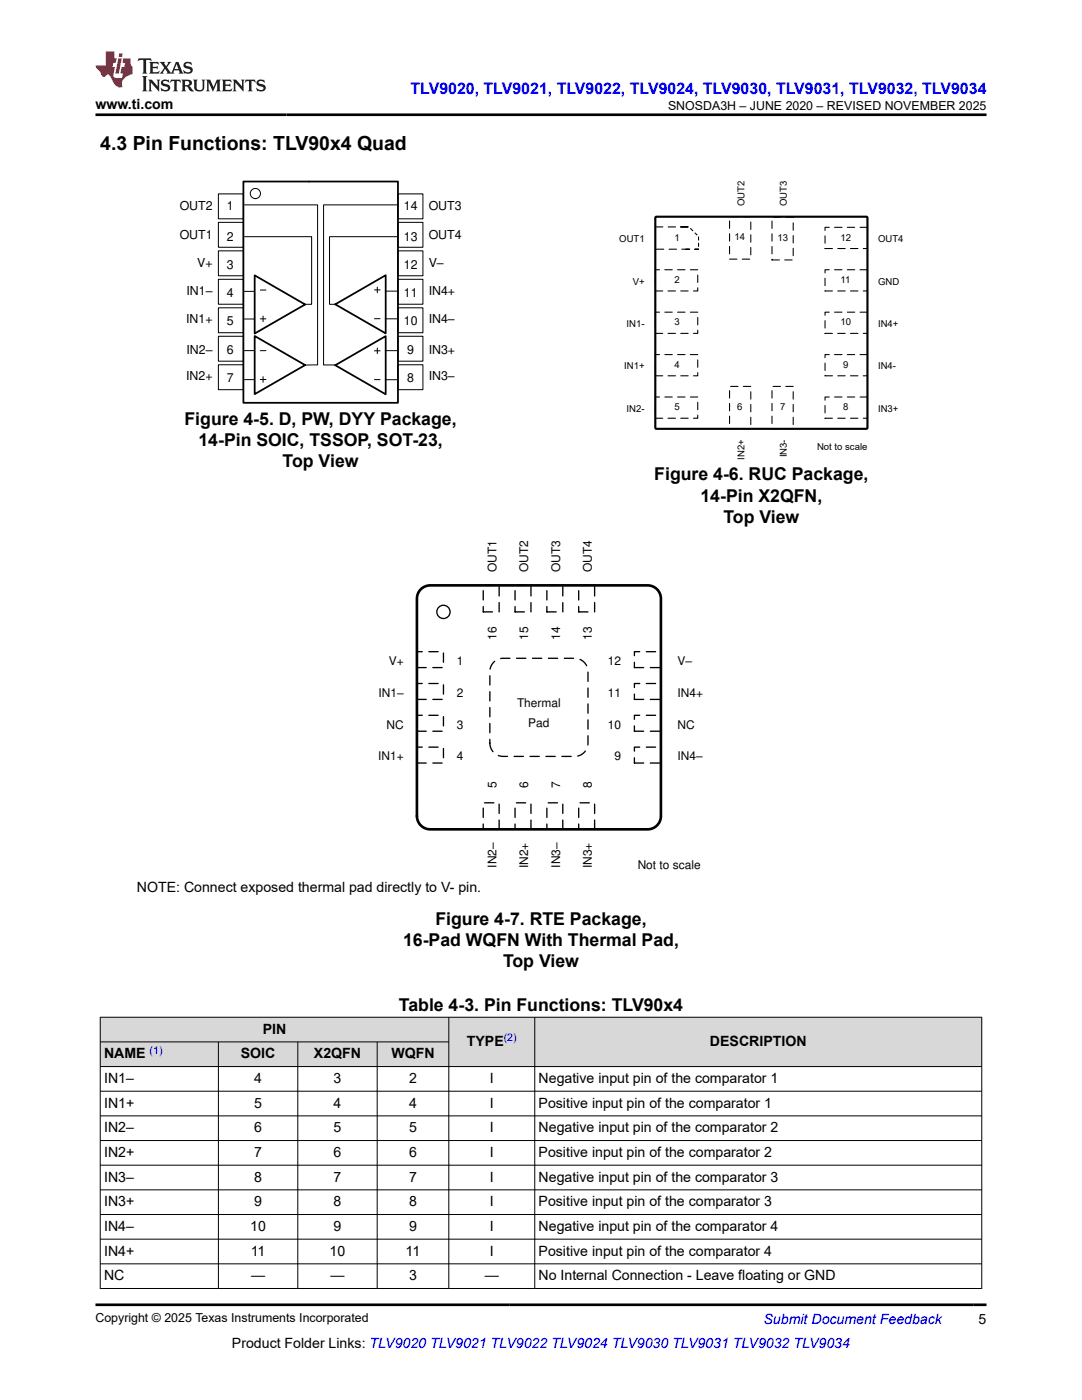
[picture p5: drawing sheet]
<svg xmlns="http://www.w3.org/2000/svg" width="216mm" height="279mm" viewBox="0 0 216 279" stroke-linecap="round" stroke-linejoin="round" font-family="sans-serif">
<defs><g id="words">
<text font-size="3.9" x="20" y="29.9">4.3 Pin Functions: TLV90x4 Quad</text>
<g font-size="3.5">
<text x="36.8" y="84.8">Figure 4-5. D, PW, DYY Package,</text>
<text x="39.6" y="89">14-Pin SOIC, TSSOP, SOT-23,</text>
<text x="56.4" y="93.3">Top View</text>
<text x="130.6" y="95.9">Figure 4-6. RUC Package,</text>
<text x="139.8" y="100.1">14-Pin X2QFN,</text>
<text x="144.3" y="104.4">Top View</text>
<text x="86.9" y="184.6">Figure 4-7. RTE Package,</text>
<text x="80.4" y="188.8">16-Pad WQFN With Thermal Pad,</text>
<text x="100.4" y="193">Top View</text>
<text x="79.6" y="201.8">Table 4-3. Pin Functions: TLV90x4</text>
</g>
<text font-size="3.2" fill="#00f" x="81.9" y="18.7">TLV9020, TLV9021, TLV9022, TLV9024, TLV9030, TLV9031, TLV9032, TLV9034</text>
<g font-size="2.8">
<text x="19" y="21.8">www.ti.com</text>
<text x="27.3" y="178">NOTE: Connect exposed thermal pad directly to V- pin.</text>
<text x="52.4" y="206.3">PIN</text>
<text x="93.1" y="208.7">TYPE</text>
<text x="141.7" y="208.7">DESCRIPTION</text>
<text x="20.8" y="211.2">NAME</text>
<text x="48.1" y="211.2">SOIC</text>
<text x="62.6" y="211.2">X2QFN</text>
<text x="78.1" y="211.2">WQFN</text>
<text x="20.8" y="216.1">IN1–</text>
<text x="20.8" y="221">IN1+</text>
<text x="50.7" y="216.1">4</text>
<text x="50.7" y="221">5</text>
<text x="66.6" y="216.1">3</text>
<text x="66.6" y="221">4</text>
<text x="81.6" y="216.1">2</text>
<text x="81.6" y="221">4</text>
<text x="97.7" y="216.1">I</text>
<text x="97.7" y="221">I</text>
<text x="107.5" y="216.1">Negative input pin of the comparator 1</text>
<text x="107.5" y="221">Positive input pin of the comparator 1</text>
<text x="20.8" y="226">IN2–</text>
<text x="50.7" y="226">6</text>
<text x="66.6" y="226">5</text>
<text x="81.6" y="226">5</text>
<text x="97.7" y="226">I</text>
<text x="107.5" y="226">Negative input pin of the comparator 2</text>
<text x="20.8" y="230.9">IN2+</text>
<text x="50.7" y="230.9">7</text>
<text x="66.6" y="230.9">6</text>
<text x="81.6" y="230.9">6</text>
<text x="97.7" y="230.9">I</text>
<text x="107.5" y="230.9">Positive input pin of the comparator 2</text>
<text x="20.8" y="235.8">IN3–</text>
<text x="50.7" y="235.8">8</text>
<text x="66.6" y="235.8">7</text>
<text x="81.6" y="235.8">7</text>
<text x="97.7" y="235.8">I</text>
<text x="107.5" y="235.8">Negative input pin of the comparator 3</text>
<text x="20.8" y="240.7">IN3+</text>
<text x="20.8" y="245.7">IN4–</text>
<text x="49.9" y="245.7">10</text>
<text x="50.7" y="240.7">9</text>
<text x="66.6" y="240.7">8</text>
<text x="66.6" y="245.7">9</text>
<text x="81.6" y="240.7">8</text>
<text x="81.6" y="245.7">9</text>
<text x="97.7" y="240.7">I</text>
<text x="97.7" y="245.7">I</text>
<text x="107.5" y="240.7">Positive input pin of the comparator 3</text>
<text x="107.5" y="245.7">Negative input pin of the comparator 4</text>
<text x="20.8" y="250.6">IN4+</text>
<text x="50" y="250.6">11</text>
<text x="65.8" y="250.6">10</text>
<text x="80.9" y="250.6">11</text>
<text x="97.7" y="250.6">I</text>
<text x="107.5" y="250.6">Positive input pin of the comparator 4</text>
<text x="20.8" y="255.5">NC</text>
<text x="50.1" y="255.5">—</text>
<text x="65.9" y="255.5">—</text>
<text x="81.6" y="255.5">3</text>
<text x="96.7" y="255.5">—</text>
<text x="107.5" y="255.5">No Internal Connection - Leave floating or GND</text>
<text x="46.3" y="269">Product Folder Links: TLV9020 TLV9021 TLV9022 TLV9024 TLV9030 TLV9031 TLV9032 TLV9034</text>
<text x="195.3" y="264.2">5</text>
</g>
<text font-size="2.8" fill="#00f" x="152.4" y="264.2">Submit Document Feedback</text>
<g font-size="2.5">
<text x="133.3" y="21.9">SNOSDA3H – JUNE 2020 – REVISED NOVEMBER 2025</text>
<text x="35.9" y="47.6">OUT1</text>
<text x="35.9" y="42">OUT2</text>
<text x="45.2" y="42">1</text>
<text x="45.2" y="48">2</text>
<text x="80.6" y="42">14</text>
<text x="80.6" y="48">13</text>
<text x="85.5" y="47.6">OUT4</text>
<text x="85.5" y="42">OUT3</text>
<text x="39.4" y="53.3">V+</text>
<text x="45.2" y="53.6">3</text>
<text x="80.6" y="53.6">12</text>
<text x="85.5" y="53.3">V±</text>
<text x="37.2" y="58.9">IN1±</text>
<text x="45.2" y="59.3">4</text>
<text x="80.6" y="59.3">11</text>
<text x="85.5" y="58.9">IN4+</text>
<text x="37.2" y="64.6">IN1+</text>
<text x="45.2" y="64.9">5</text>
<text x="80.6" y="64.9">10</text>
<text x="85.5" y="64.6">IN4±</text>
<text x="37.2" y="70.6">IN2±</text>
<text x="45.2" y="70.6">6</text>
<text x="81.3" y="70.6">9</text>
<text x="85.5" y="70.6">IN3+</text>
<text x="37.2" y="75.8">IN2+</text>
<text x="45.2" y="76.2">7</text>
<text x="81.3" y="76.2">8</text>
<text x="85.5" y="75.8">IN3±</text>
<text x="19" y="263.9">Copyright © 2025 Texas Instruments Incorporated</text>
</g>
<g font-size="2.4">
<text x="99.1" y="114.2" transform="rotate(-90 99.1 114.2)">OUT1</text>
<text x="105.4" y="114.2" transform="rotate(-90 105.4 114.2)">OUT2</text>
<text x="111.8" y="114.2" transform="rotate(-90 111.8 114.2)">OUT3</text>
<text x="118.1" y="114.2" transform="rotate(-90 118.1 114.2)">OUT4</text>
<text x="99.1" y="127.7" transform="rotate(-90 99.1 127.7)">16</text>
<text x="105.4" y="127.7" transform="rotate(-90 105.4 127.7)">15</text>
<text x="111.8" y="127.7" transform="rotate(-90 111.8 127.7)">14</text>
<text x="118.1" y="127.7" transform="rotate(-90 118.1 127.7)">13</text>
<text x="77.6" y="132.7">V+</text>
<text x="91.1" y="132.7">1</text>
<text x="121.3" y="132.7">12</text>
<text x="135.2" y="132.7">V±</text>
<text x="75.5" y="139">IN1±</text>
<text x="91.1" y="139">2</text>
<text x="103.2" y="141.2">Thermal</text>
<text x="121.3" y="139">11</text>
<text x="135.2" y="139">IN4+</text>
<text x="77.1" y="145.4">NC</text>
<text x="91.1" y="145.4">3</text>
<text x="105.4" y="145.1">Pad</text>
<text x="121.3" y="145.4">10</text>
<text x="135.2" y="145.4">NC</text>
<text x="75.5" y="151.8">IN1+</text>
<text x="91.1" y="151.8">4</text>
<text x="122.6" y="151.8">9</text>
<text x="135.2" y="151.8">IN4±</text>
<text x="99.1" y="157.3" transform="rotate(-90 99.1 157.3)">5</text>
<text x="105.4" y="157.3" transform="rotate(-90 105.4 157.3)">6</text>
<text x="111.8" y="157.3" transform="rotate(-90 111.8 157.3)">7</text>
<text x="118.1" y="157.3" transform="rotate(-90 118.1 157.3)">8</text>
<text x="99.1" y="173.2" transform="rotate(-90 99.1 173.2)">IN2±</text>
<text x="105.4" y="173.3" transform="rotate(-90 105.4 173.3)">IN2+</text>
<text x="111.8" y="173.2" transform="rotate(-90 111.8 173.2)">IN3±</text>
<text x="118.1" y="173.3" transform="rotate(-90 118.1 173.3)">IN3+</text>
<text x="127.2" y="173.4">Not to scale</text>
</g>
<g font-size="2.1" fill="#00f">
<text x="100.5" y="207.8">(2)</text>
<text x="29.9" y="210.3">(1)</text>
</g>
<g font-size="1.9">
<text x="148.5" y="41.1" transform="rotate(-90 148.5 41.1)">OUT2</text>
<text x="157" y="41.2" transform="rotate(-90 157 41.2)">OUT3</text>
<text x="146.6" y="47.9">14</text>
<text x="123.6" y="48.3">OUT1</text>
<text x="134.6" y="48.1">1</text>
<text x="155.2" y="48.1">13</text>
<text x="167.7" y="48.1">12</text>
<text x="175.2" y="48.3">OUT4</text>
<text x="126.3" y="56.8">V+</text>
<text x="134.6" y="56.5">2</text>
<text x="167.7" y="56.5">11</text>
<text x="175.2" y="56.8">GND</text>
<text x="125" y="65.3">IN1-</text>
<text x="134.6" y="64.9">3</text>
<text x="167.7" y="64.9">10</text>
<text x="175.2" y="65.3">IN4+</text>
<text x="124.6" y="73.7">IN1+</text>
<text x="134.6" y="73.5">4</text>
<text x="168.2" y="73.5">9</text>
<text x="175.2" y="73.7">IN4-</text>
<text x="125" y="82.2">IN2-</text>
<text x="134.6" y="81.9">5</text>
<text x="147.1" y="81.9">6</text>
<text x="155.7" y="81.9">7</text>
<text x="168.2" y="81.9">8</text>
<text x="175.2" y="82.2">IN3+</text>
<text x="163" y="89.8">Not to scale</text>
<text x="148.5" y="91.8" transform="rotate(-90 148.5 91.8)">IN2+</text>
<text x="157" y="91.3" transform="rotate(-90 157 91.3)">IN3-</text>
</g>
</g></defs>
<path d="M48.6 36.2h30.8v44.2h-30.8zM50.8 55l10.1 5.8-10.1 5.8zM50.8 67.1l10.1 5.8-10.1 5.8zM66.9 72.9l10.1-5.8v11.6zM66.9 60.7l10.1-5.8v11.6z" fill="none" stroke="#000" stroke-width=".35"/>
<g fill="none" stroke="#000" stroke-width=".2">
<path d="M43.6 38.7h5v5h-5zM79.4 38.7h5v5h-5zM43.6 44.4h5v4.9h-5zM43.6 50.1h5v4.9h-5zM43.6 55.7h5v5h-5zM48.8 58.2h1.9M48.8 47.2h13.4v13.5h-1.1M48.8 40.9h14.6v31.9l-2.5 .1M51.9 57.9h1.2M74.7 57.9h1.1M75.3 57.3v1.1M76.9 58.1h2.4"/>
<path d="M79.3 47.2h-13.5v13.5h1.1M79.4 40.9h-14.8v31.9h2.4M79.4 44.4h5v4.9h-5zM79.4 50.1h5v4.9h-5zM79.4 55.7h5v5h-5zM43.6 61.4h5v5h-5zM43.6 67.1h5v5h-5zM43.6 72.8h5v5h-5zM48.8 70h1.9M48.8 63.7h1.9M48.8 75.8h1.9M51.9 63.6h1.2"/>
<path d="M51.9 70h1.2M51.9 75.7h1.2M52.5 63.1v1.1M52.5 75.2v1.1M74.7 75.8h1.1M74.7 70h1.1M74.7 63.6h1.1M75.3 69.4v1.2M76.9 75.8h2.4M76.9 70h2.4M76.9 63.6h2.4M79.4 61.4h5v5h-5z"/>
<path d="M79.4 67.1h5v5h-5zM79.4 72.8h5v5h-5z"/>
<circle cx="51" cy="38.6" r="1.02"/>
</g>
<path d="M130.8 53.8h8.4v4.3h-8.4z" fill-rule="evenodd" fill="#fff"/>
<path d="M130.8 53.8h8.4v4.3h-8.4z" fill="none" stroke="#000" stroke-width=".21" stroke-dasharray="1.5 1.1"/>
<path d="M130.8 62.3h8.4v4.2h-8.4z" fill-rule="evenodd" fill="#fff"/>
<path d="M130.8 62.3h8.4v4.2h-8.4z" fill="none" stroke="#000" stroke-width=".21" stroke-dasharray="1.5 1.1"/>
<path d="M130.8 70.8h8.4v4.2h-8.4z" fill-rule="evenodd" fill="#fff"/>
<path d="M130.8 70.8h8.4v4.2h-8.4z" fill="none" stroke="#000" stroke-width=".21" stroke-dasharray="1.5 1.1"/>
<path d="M130.8 79.2h8.4v4.3h-8.4z" fill-rule="evenodd" fill="#fff"/>
<path d="M130.8 79.2h8.4v4.3h-8.4z" fill="none" stroke="#000" stroke-width=".21" stroke-dasharray="1.5 1.1"/>
<path d="M145.6 77.1h4.2v8.5h-4.2z" fill-rule="evenodd" fill="#fff"/>
<path d="M145.6 77.1h4.2v8.5h-4.2z" fill="none" stroke="#000" stroke-width=".21" stroke-dasharray="1.5 1.1"/>
<path d="M154 77.1h4.3v8.5h-4.3z" fill-rule="evenodd" fill="#fff"/>
<path d="M154 77.1h4.3v8.5h-4.3z" fill="none" stroke="#000" stroke-width=".21" stroke-dasharray="1.5 1.1"/>
<path d="M164.6 79.2h8.5v4.3h-8.5z" fill-rule="evenodd" fill="#fff"/>
<path d="M164.6 79.2h8.5v4.3h-8.5z" fill="none" stroke="#000" stroke-width=".21" stroke-dasharray="1.5 1.1"/>
<path d="M164.6 70.8h8.5v4.2h-8.5z" fill-rule="evenodd" fill="#fff"/>
<path d="M164.6 70.8h8.5v4.2h-8.5z" fill="none" stroke="#000" stroke-width=".21" stroke-dasharray="1.5 1.1"/>
<path d="M164.6 62.3h8.5v4.2h-8.5z" fill-rule="evenodd" fill="#fff"/>
<path d="M164.6 62.3h8.5v4.2h-8.5z" fill="none" stroke="#000" stroke-width=".21" stroke-dasharray="1.5 1.1"/>
<path d="M164.6 53.8h8.5v4.3h-8.5z" fill-rule="evenodd" fill="#fff"/>
<path d="M164.6 53.8h8.5v4.3h-8.5z" fill="none" stroke="#000" stroke-width=".21" stroke-dasharray="1.5 1.1"/>
<path d="M164.6 45.4h8.5v4.2h-8.5z" fill-rule="evenodd" fill="#fff"/>
<path d="M164.6 45.4h8.5v4.2h-8.5z" fill="none" stroke="#000" stroke-width=".21" stroke-dasharray="1.5 1.1"/>
<path d="M154 43.3h4.3v8.6h-4.3z" fill-rule="evenodd" fill="#fff"/>
<path d="M154 43.3h4.3v8.6h-4.3z" fill="none" stroke="#000" stroke-width=".21" stroke-dasharray="1.5 1.1"/>
<path d="M145.6 43.3h4.2v8.4h-4.2z" fill-rule="evenodd" fill="#fff"/>
<path d="M130.8 45.3h7h-2.1M131 49.7h8.4h-2.6M145.6 43.3h4.2v8.4h-4.2z" fill="none" stroke="#000" stroke-width=".21" stroke-dasharray="1.5 1.1"/>
<path d="M130.8 43.3h42.2v42.2h-42.2z" fill="none" stroke="#000" stroke-width=".42"/>
<path d="M137.8 45.6l1.3 1.3-.4-.4M139.4 47.3v1.9v-.6" fill="none" stroke="#000" stroke-width=".21" stroke-dasharray=".6 .6"/>
<path d="M96.4 116.8h3.2v5.3h-3.2z" fill-rule="evenodd" fill="#fff"/>
<path d="M96.4 116.8h3.2v5.3h-3.2z" fill="none" stroke="#000" stroke-width=".26" stroke-dasharray="1.9 1.3"/>
<path d="M96.4 160.2h3.2v5.3h-3.2z" fill-rule="evenodd" fill="#fff"/>
<path d="M96.4 160.2h3.2v5.3h-3.2z" fill="none" stroke="#000" stroke-width=".26" stroke-dasharray="1.9 1.3"/>
<path d="M83.2 130.1h5.3v3.1h-5.3z" fill-rule="evenodd" fill="#fff"/>
<path d="M83.2 130.1h5.3v3.1h-5.3z" fill="none" stroke="#000" stroke-width=".26" stroke-dasharray="1.9 1.3"/>
<path d="M126.6 130.1h5.3v3.1h-5.3z" fill-rule="evenodd" fill="#fff"/>
<path d="M126.6 130.1h5.3v3.1h-5.3z" fill="none" stroke="#000" stroke-width=".26" stroke-dasharray="1.9 1.3"/>
<path d="M102.8 116.8h3.1v5.3h-3.1z" fill-rule="evenodd" fill="#fff"/>
<path d="M102.8 116.8h3.1v5.3h-3.1z" fill="none" stroke="#000" stroke-width=".26" stroke-dasharray="1.9 1.3"/>
<path d="M102.8 160.2h3.1v5.3h-3.1z" fill-rule="evenodd" fill="#fff"/>
<path d="M102.8 160.2h3.1v5.3h-3.1z" fill="none" stroke="#000" stroke-width=".26" stroke-dasharray="1.9 1.3"/>
<path d="M83.2 136.4h5.3v3.2h-5.3z" fill-rule="evenodd" fill="#fff"/>
<path d="M83.2 136.4h5.3v3.2h-5.3z" fill="none" stroke="#000" stroke-width=".26" stroke-dasharray="1.9 1.3"/>
<path d="M126.6 136.4h5.3v3.2h-5.3z" fill-rule="evenodd" fill="#fff"/>
<path d="M126.6 136.4h5.3v3.2h-5.3z" fill="none" stroke="#000" stroke-width=".26" stroke-dasharray="1.9 1.3"/>
<path d="M109.1 116.8h3.2v5.3h-3.2z" fill-rule="evenodd" fill="#fff"/>
<path d="M109.1 116.8h3.2v5.3h-3.2z" fill="none" stroke="#000" stroke-width=".26" stroke-dasharray="1.9 1.3"/>
<path d="M109.1 160.2h3.2v5.3h-3.2z" fill-rule="evenodd" fill="#fff"/>
<path d="M109.1 160.2h3.2v5.3h-3.2z" fill="none" stroke="#000" stroke-width=".26" stroke-dasharray="1.9 1.3"/>
<path d="M83.2 142.8h5.3v3.1h-5.3z" fill-rule="evenodd" fill="#fff"/>
<path d="M83.2 142.8h5.3v3.1h-5.3z" fill="none" stroke="#000" stroke-width=".26" stroke-dasharray="1.9 1.3"/>
<path d="M126.6 142.8h5.3v3.1h-5.3z" fill-rule="evenodd" fill="#fff"/>
<path d="M126.6 142.8h5.3v3.1h-5.3z" fill="none" stroke="#000" stroke-width=".26" stroke-dasharray="1.9 1.3"/>
<path d="M115.5 116.8h3.1v5.3h-3.1z" fill-rule="evenodd" fill="#fff"/>
<path d="M115.5 116.8h3.1v5.3h-3.1z" fill="none" stroke="#000" stroke-width=".26" stroke-dasharray="1.9 1.3"/>
<path d="M115.5 160.2h3.1v5.3h-3.1z" fill-rule="evenodd" fill="#fff"/>
<path d="M115.5 160.2h3.1v5.3h-3.1z" fill="none" stroke="#000" stroke-width=".26" stroke-dasharray="1.9 1.3"/>
<path d="M83.2 149.1h5.3v3.2h-5.3z" fill-rule="evenodd" fill="#fff"/>
<path d="M83.2 149.1h5.3v3.2h-5.3z" fill="none" stroke="#000" stroke-width=".26" stroke-dasharray="1.9 1.3"/>
<path d="M126.6 149.1h5.3v3.2h-5.3z" fill-rule="evenodd" fill="#fff"/>
<path d="M126.6 149.1h5.3v3.2h-5.3z" fill="none" stroke="#000" stroke-width=".26" stroke-dasharray="1.9 1.3"/>
<circle cx="88.5" cy="122.1" r="1.32" fill="none" stroke="#000" stroke-width=".26"/>
<path d="M83.8 117.8a2.65 2.65 0 0 1 2-1h43.4a2.65 2.65 0 0 1 2.7 2.7v43.4a2.65 2.65 0 0 1-2.7 2.6h-43.4a2.65 2.65 0 0 1-2.6-2.6v-43.4l.1-.6z" fill="none" stroke="#000" stroke-width=".53"/>
<path d="M98.3 132.4a2.65 2.65 0 0 1 2.1-1h14.3a2.65 2.65 0 0 1 2.6 2.6v14.3a2.65 2.65 0 0 1-2.6 2.7h-14.3a2.65 2.65 0 0 1-2.7-2.7v-14.3a2.63 2.63 0 0 1 .6-1.6z" fill-rule="evenodd" fill="#fff"/>
<path d="M98.3 132.4a2.65 2.65 0 0 1 2.1-1h14.3a2.65 2.65 0 0 1 2.6 2.6v14.3a2.65 2.65 0 0 1-2.6 2.7h-14.3a2.65 2.65 0 0 1-2.7-2.7v-14.3a2.63 2.63 0 0 1 .6-1.6z" fill="none" stroke="#000" stroke-width=".26" stroke-dasharray="1.9 1.3"/>
<g fill="#d8d8d8">
<path d="M20 203h175.9v4.9h-175.9z" fill-rule="evenodd"/>
<path d="M20.1 203.1h69.4v4.8h-69.4z" fill-rule="evenodd"/>
<path d="M89.6 203.1h17v9.7h-17z" fill-rule="evenodd"/>
<path d="M106.8 203.1h89v9.7h-89z" fill-rule="evenodd"/>
<path d="M20.1 208h23.4v4.8h-23.4z" fill-rule="evenodd"/>
<path d="M43.6 208h15.8v4.8h-15.8z" fill-rule="evenodd"/>
<path d="M59.5 208h15.7v4.8h-15.7z" fill-rule="evenodd"/>
<path d="M75.3 208h14.2v4.8h-14.2z" fill-rule="evenodd"/>
</g>
<g fill="none" stroke="#000" stroke-width=".2">
<path d="M19.9 203h176.1M19.9 207.9h69.7M19.9 212.9h176.1M19.9 217.8h176.1M20 203v54.2M43.6 207.9v49.3M59.4 207.9v49.3M75.3 207.9v49.3M89.6 203v54.2M106.7 203v54.2M195.9 203v54.2M19.9 222.7h176.1"/>
<path d="M19.9 227.6h176.1M19.9 232.5h176.1M19.9 237.5h176.1M19.9 242.4h176.1M19.9 247.3h176.1M19.9 252.2h176.1M19.9 257.1h176.1"/>
</g>
<path d="M27.7 11.6l-.2 .6 .5-.2h.6v.1v2.2l-.2 .4h1l-.2-.4v-2.2v-.1h.5l.5 .2-.1-.6zM29.8 12.4l.2 .3v1.6l-.2 .4h1.9l.1-.6a1.08 1.08 0 0 1-1.3 .2v-.7h.6l.4 .2v-.7l-.4 .2h-.6v-.5l.2-.2a1 1 0 0 1 1 .3l-.1-.5zM31.8 12.4l1 1.1-1 1.2h.9l-.2-.2 .4-.8 .5 .8-.2 .2h1.6l-.2-.2 .1-.5h1l.1 .5-.1 .2h.9l-.2-.4-.8-1.9h-.5l-1 2.1-.8-1.1 .9-1h-.8l.2 .2-.5 .6-.3-.6 .1-.2zM35.2 12.8l.4 1h-.8zM36.8 12.5a.65 .65 0 0 0-.2 .7 .65 .65 0 0 0 .6 .5l.7 .1 .1 .3a.79 .79 0 0 1-.7 .4 .79 .79 0 0 1-.7-.5l.1 .7 .2-.1a.93 .93 0 0 0 1.1 0 .93 .93 0 0 0 .4-.9 1.46 1.46 0 0 0-1.2-.6l-.1-.3a1.09 1.09 0 0 1 1.2 .2l-.2-.6-.1 .1-.6-.2zM28.4 15.2l.2 .4v2.2l-.2 .4h1l-.2-.4v-2.2l.2-.4zM29.6 15.9l.2 .4v1.5l-.2 .4h.8l-.3-.4v-1.3l1.7 1.8v-2l.2-.4h-.8l.2 .2 .1 1.1-1.2-1.3zM32.3 16a.65 .65 0 0 0-.2 .8 .65 .65 0 0 0 .7 .4l.6 .2 .1 .2a.79 .79 0 0 1-.7 .4 .79 .79 0 0 1-.7-.5l.1 .7 .2-.1a.93 .93 0 0 0 1.1 .1 .93 .93 0 0 0 .4-1 1.46 1.46 0 0 0-1.2-.5l-.1-.4a1.09 1.09 0 0 1 1.2 .2l-.2-.6-.1 .1-.6-.1zM34.1 15.9l-.1 .6a.63 .63 0 0 1 .7-.3l.1 1.6-.3 .4h1l-.2-.4v-1.6a.66 .66 0 0 1 .8 .3l-.1-.6zM36.2 15.9l.2 .4v1.5l-.2 .4h.9l-.2-.2v-.7h.5l.1 .2a.79 .79 0 0 0 1.2 .6l-1-.9a.61 .61 0 0 0 .6-.6 .61 .61 0 0 0-.5-.7zM36.9 16.2h.2a.47 .47 0 0 1 .5 .1 .47 .47 0 0 1 .1 .5l-.2 .1-.6 .1zM38.5 15.9l.2 .2a2.27 2.27 0 0 0 .4 2 1.04 1.04 0 0 0 1.7-.7v-1.3l.2-.2h-.8l.2 .4v1.1a.6 .6 0 0 1-.6 .6 .6 .6 0 0 1-.6-.6v-1.1l.3-.4zM41.1 15.9l.2 .4v1.5l-.2 .4h.7l-.2-.4v-1.4l.9 1.9 .8-1.9v1.4l-.2 .4h1l-.3-.4v-1.5l.3-.4h-.8l-.7 1.5-.7-1.5zM44.3 15.9l.2 .4v1.5l-.2 .4h1.9l.1-.6a1.09 1.09 0 0 1-1.3 .2v-.7h.6l.4 .2v-.6l-.4 .2h-.6v-.6l.2-.1a1.01 1.01 0 0 1 1 .3l-.1-.6zM46.4 15.9l.3 .4v1.5l-.3 .4h.8l-.2-.4v-1.3l1.6 1.8v-2l.2-.4h-.7l.2 .2v1.1l-1.2-1.3zM49 15.9l-.1 .6a.63 .63 0 0 1 .8-.3v1.6l-.3 .4h1l-.2-.4v-1.6a.66 .66 0 0 1 .8 .3l-.1-.6zM51.4 16a.65 .65 0 0 0-.2 .8 .65 .65 0 0 0 .6 .4l.6 .2 .2 .2a.79 .79 0 0 1-.8 .4 .79 .79 0 0 1-.6-.5l.1 .7 .2-.1a.93 .93 0 0 0 1 .1 .93 .93 0 0 0 .5-1 1.46 1.46 0 0 0-1.3-.5l-.1-.4a1.09 1.09 0 0 1 1.3 .2l-.2-.6-.2 .1-.5-.1z" fill="#231f20"/>
<path d="M21.1 10.3v2.7h-2.1l.1 .4 .9 1a.95 .95 0 0 0 .9 .9 .59 .59 0 0 1 .6-.4 .59 .59 0 0 1 .5 .3l.4 .8a1.59 1.59 0 0 0 2.1 1.4 1.61 1.61 0 0 1 1-2.3l1-.3-.1-1.5a1.59 1.59 0 0 1-.4-1.7h-1.4l-.2 .9h.5l-.1 .9h-.5l-.2 .9v.3l.4 .1-.2 .9h-.6a.73 .73 0 0 1-1.1-.7l.3-1.5h-.5l.2-.9h.5l.2-.9h-.5v-1.3zM23.6 11.6l-.6 3.1h.7l.6-3.1zM23.8 10.7l-.1 .6h.7l.1-.6z" fill="#ed1c24"/>
<path d="M19 22.9h177.8M19 260.4h177.8" fill="none" stroke="#000" stroke-width=".53"/>
<use href="#words"/>
</svg>
